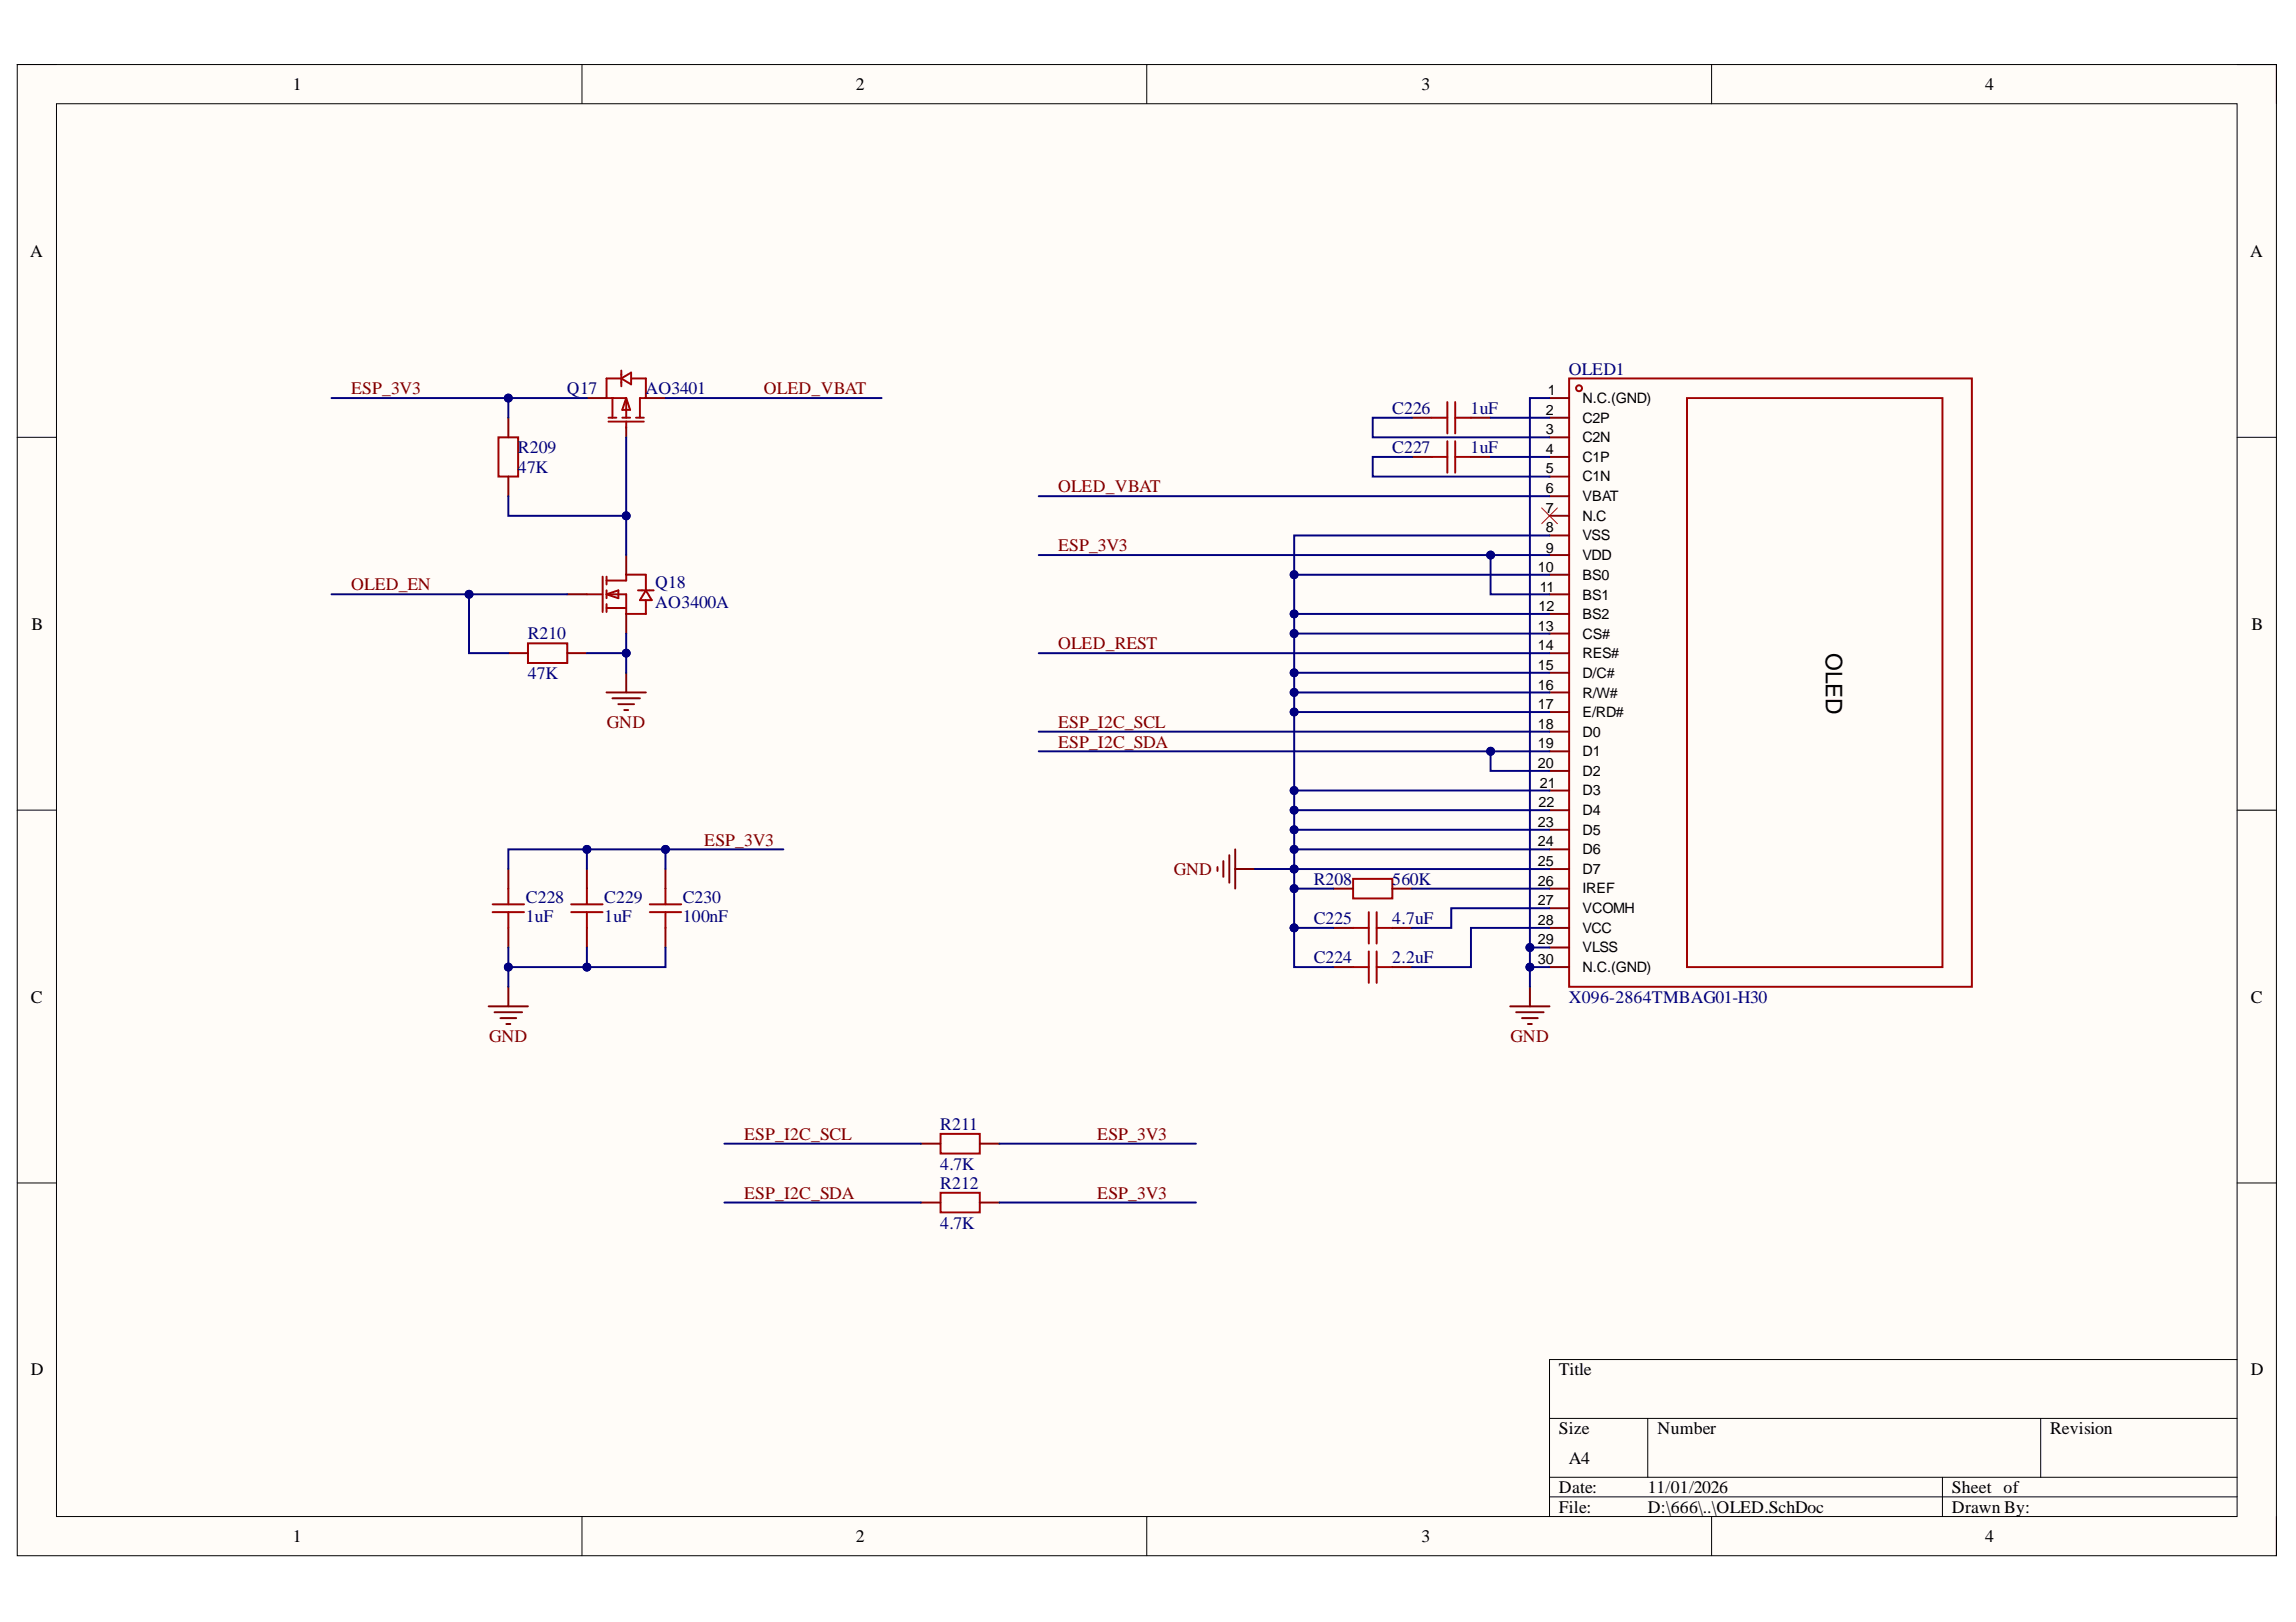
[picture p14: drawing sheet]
<svg xmlns="http://www.w3.org/2000/svg" width="297mm" height="210mm" viewBox="0 0 297 210" stroke-linecap="round" stroke-linejoin="round" font-family="sans-serif">
<defs><g id="words">
<text font-size="3" x="236.2" y="84.5" transform="rotate(90 236.2 84.5)">OLED</text>
<g font-size="2.3">
<text x="37.9" y="11.7">1</text>
<text x="110.7" y="11.7">2</text>
<text x="183.9" y="11.7">3</text>
<text x="256.8" y="11.7">4</text>
<text x="3.9" y="33.3">A</text>
<text x="291.1" y="33.3">A</text>
<text x="4.1" y="81.5">B</text>
<text x="291.3" y="81.5">B</text>
<text x="4" y="129.7">C</text>
<text x="291.2" y="129.7">C</text>
<text x="4" y="178">D</text>
<text x="201.7" y="178">Title</text>
<text x="291.2" y="178">D</text>
<text x="201.7" y="185.6">Size</text>
<text x="214.5" y="185.6">Number</text>
<text x="265.2" y="185.6">Revision</text>
<text x="202.9" y="189.4">A4</text>
<text x="201.7" y="193.2">Date:</text>
<text x="201.7" y="195.7">File:</text>
<text x="213.2" y="193.2">11/01/2026</text>
<text x="213.2" y="195.7">D:\666\..\OLED.SchDoc</text>
<text x="252.5" y="193.2">Sheet of</text>
<text x="252.5" y="195.7">Drawn By:</text>
<text x="37.9" y="199.6">1</text>
<text x="110.7" y="199.6">2</text>
<text x="183.9" y="199.6">3</text>
<text x="256.8" y="199.6">4</text>
</g>
<g font-size="2.3" fill="#800000">
<text x="45.4" y="51">ESP_3V3</text>
<text x="98.8" y="51">OLED_VBAT</text>
<text x="136.9" y="63.7">OLED_VBAT</text>
<text x="136.9" y="71.3">ESP_3V3</text>
<text x="45.4" y="76.4">OLED_EN</text>
<text x="136.9" y="84">OLED_REST</text>
<text x="78.5" y="94.2">GND</text>
<text x="136.9" y="94.2">ESP_I2C_SCL</text>
<text x="136.9" y="96.8">ESP_I2C_SDA</text>
<text x="91.1" y="109.5">ESP_3V3</text>
<text x="151.9" y="113.3">GND</text>
<text x="63.3" y="134.8">GND</text>
<text x="195.4" y="134.8">GND</text>
<text x="96.3" y="147.5">ESP_I2C_SCL</text>
<text x="142" y="147.5">ESP_3V3</text>
<text x="96.3" y="155.2">ESP_I2C_SDA</text>
<text x="142" y="155.2">ESP_3V3</text>
</g>
<g font-size="2.3" fill="#000080">
<text x="73.3" y="51">Q17</text>
<text x="83.5" y="51">AO3401</text>
<text x="180.1" y="53.6">C226</text>
<text x="190.3" y="53.6">1uF</text>
<text x="202.9" y="48.5">OLED1</text>
<text x="67" y="58.7">R209</text>
<text x="180.1" y="58.7">C227</text>
<text x="190.3" y="58.7">1uF</text>
<text x="67" y="61.2">47K</text>
<text x="84.8" y="76.2">Q18</text>
<text x="68.3" y="82.7">R210</text>
<text x="84.8" y="78.7">AO3400A</text>
<text x="68.3" y="87.8">47K</text>
<text x="68" y="116.8">C228</text>
<text x="68" y="119.3">1uF</text>
<text x="78.2" y="116.8">C229</text>
<text x="78.2" y="119.3">1uF</text>
<text x="88.3" y="116.8">C230</text>
<text x="88.3" y="119.3">100nF</text>
<text x="170" y="119.6">C225</text>
<text x="170" y="114.5">R208</text>
<text x="180.1" y="119.6">4.7uF</text>
<text x="180.1" y="114.5">560K</text>
<text x="170" y="124.7">C224</text>
<text x="180.1" y="124.7">2.2uF</text>
<text x="202.9" y="129.7">X096-2864TMBAG01-H30</text>
<text x="121.7" y="146.2">R211</text>
<text x="121.7" y="151.4">4.7K</text>
<text x="121.7" y="153.9">R212</text>
<text x="121.7" y="159">4.7K</text>
</g>
<g font-size="1.9">
<text x="200" y="53.7">2</text>
<text x="200.2" y="51.1">1</text>
<text x="204.7" y="52.1">N.C.(GND)</text>
<text x="200" y="56.2">3</text>
<text x="200" y="58.7">4</text>
<text x="204.7" y="54.7">C2P</text>
<text x="204.7" y="57.2">C2N</text>
<text x="204.7" y="59.8">C1P</text>
<text x="200" y="61.3">5</text>
<text x="200" y="63.8">6</text>
<text x="204.7" y="62.3">C1N</text>
<text x="204.7" y="64.8">VBAT</text>
<text x="200" y="66.3">7</text>
<text x="200" y="68.9">8</text>
<text x="200" y="71.5">9</text>
<text x="204.7" y="67.4">N.C</text>
<text x="204.7" y="69.9">VSS</text>
<text x="199" y="74">10</text>
<text x="199.2" y="76.6">11</text>
<text x="204.7" y="72.5">VDD</text>
<text x="204.7" y="75.1">BS0</text>
<text x="204.7" y="77.6">BS1</text>
<text x="199" y="81.6">13</text>
<text x="199.1" y="79.1">12</text>
<text x="204.7" y="80.1">BS2</text>
<text x="204.7" y="82.7">CS#</text>
<text x="199" y="84.2">14</text>
<text x="199" y="86.7">15</text>
<text x="199" y="89.3">16</text>
<text x="204.7" y="85.2">RES#</text>
<text x="204.7" y="87.7">D/C#</text>
<text x="199" y="91.8">17</text>
<text x="199" y="94.3">18</text>
<text x="204.7" y="90.3">R/W#</text>
<text x="204.7" y="92.8">E/RD#</text>
<text x="204.7" y="95.3">D0</text>
<text x="199" y="96.9">19</text>
<text x="199" y="99.4">20</text>
<text x="199.2" y="101.9">21</text>
<text x="204.7" y="97.9">D1</text>
<text x="204.7" y="100.4">D2</text>
<text x="199" y="107">23</text>
<text x="199.1" y="104.5">22</text>
<text x="204.7" y="102.9">D3</text>
<text x="204.7" y="105.5">D4</text>
<text x="199" y="109.5">24</text>
<text x="199" y="112.1">25</text>
<text x="204.7" y="108">D5</text>
<text x="204.7" y="110.6">D6</text>
<text x="204.7" y="113.1">D7</text>
<text x="199" y="114.6">26</text>
<text x="199" y="117.1">27</text>
<text x="199" y="119.7">28</text>
<text x="204.7" y="115.6">IREF</text>
<text x="204.7" y="118.2">VCOMH</text>
<text x="199" y="122.2">29</text>
<text x="199" y="124.8">30</text>
<text x="204.7" y="120.7">VCC</text>
<text x="204.7" y="123.2">VLSS</text>
<text x="204.7" y="125.8">N.C.(GND)</text>
</g>
</g></defs>
<path d="M2.2 8.4h292.3v192.9h-292.3z" fill-rule="evenodd" fill="#fffcf8"/>
<path d="M2.2 8.4h292.3v192.9h-292.3z" fill="none" stroke="#000" stroke-width=".13"/>
<path d="M7.3 13.4h282.1v182.9h-282.1z" fill-rule="evenodd" fill="#fffcf8"/>
<g fill="none" stroke="#000" stroke-width=".13">
<path d="M2.2 8.3h5.1M7.3 13.4h282.1v182.9h-282.1zM75.3 8.3v5.1M148.4 8.3v5.1M221.4 8.4v5M289.4 8.4h5.1v5M2.2 56.6h5.1M289.4 56.6h5.1M2.2 104.8h5.1M289.4 104.8h5.1M2.2 153.1h5.1M289.4 153.1h5.1"/>
<path d="M289.4 175.9h-88.9v20.4M75.3 196.3v5M148.4 196.3v5M200.5 183.6h88.9M200.5 191.2h88.9M200.5 193.7h88.9M213.2 183.6v7.6M221.4 196.3v5M251.3 191.2v5.1M264 183.6v7.6M294.5 196.3v5"/>
</g>
<g fill="none" stroke="#a00000" stroke-width=".25">
<path d="M64.5 56.6h2.5v5.1h-2.5zM78.7 54.1h1M78.7 54.6h4.6M79.2 51.5v2.6M80.3 49h-1.8v2.5h2.5M80.4 49l1.2-.8v1.5zM80.4 48v2M80.5 54.1h1M81 51.5v2.6M81 54.6v.7M81 51.5l.5 1.5h-1zM81.8 49h1.8v2.5h-.8v2.6"/>
<path d="M82.3 54.1h1M185.2 54.1h2M185.2 59.1h2M187.2 52v4.1M187.2 57.1v4.1M188.3 54.1h2M188.3 52v4.1M188.3 57.1v4.1M188.3 59.1h2M203 49h52.1v78.7h-52.1zM218.3 51.5h33v73.7h-33zM75.9 76.9h2.1"/>
<path d="M78 74.6v4.6M78.5 76.9l1.5-.5v1zM78.5 75.1h2.5v-.7h2.6v2M78.5 76.9h2.5v2.5h2.6v-1.7M78.5 78.7h2.5M78.5 74.6v1M78.5 76.4v1M78.5 78.2v1M82.5 76.4h2.1M83.6 76.4l.7 1.3h-1.5zM68.3 83.3h5.1v2.5h-5.1zM63.7 118h4.1"/>
<path d="M63.7 117h4.1M65.8 115v2M65.8 118v2.1M73.9 118h4.1M73.9 117h4.1M75.9 115v2M75.9 118v2.1M84.1 118h4M84.1 117h4M86.1 115v2M86.1 118v2.1M175.1 113.7h5v2.6h-5z"/>
<path d="M177.1 118v4.1M178.1 118v4.1M175.1 125.2h2M175.1 120.1h2M177.1 123.1v4.1M178.1 125.2h2M178.1 123.1v4.1M178.1 120.1h2M121.7 146.7h5.1v2.6h-5.1zM121.7 154.4h5.1v2.5h-5.1z"/>
<circle cx="204.3" cy="50.2" r=".38"/>
</g>
<g fill="none" stroke="#800" stroke-width=".25">
<path d="M65.8 54.1v2.5M75.9 51.5h2.6M81 55.3v1.3M83.6 51.5h2.5M182.7 54.1h2.5M182.7 59.1h2.5M190.3 54.1h2.5M190.3 59.1h2.5M200.5 51.5h2.5M200.5 54.1h2.5M200.5 56.6h2.5M200.5 59.1h2.5"/>
<path d="M65.8 61.7v2.5M73.4 76.9h2.5M81 71.8v2.6M81 79.4v2.6M200.5 61.7h2.5M200.5 64.2h2.5M200.5 66.7h2.5M200.5 69.3h2.5M200.5 71.8h2.5M200.5 74.4h2.5M200.5 76.9h2.5M200.5 79.4h2.5"/>
<path d="M65.8 84.5h2.5M73.4 84.5h2.5M200.5 82h2.5M200.5 84.5h2.5M200.5 87.1h2.5M200.5 89.6h2.5M200.5 92.1h2.5M200.5 94.7h2.5M200.5 97.2h2.5M200.5 99.8h2.5M65.8 112.5v2.5M75.9 112.5v2.5"/>
<path d="M86.1 112.5v2.5M172.5 115h2.6M180.1 115h2.6M200.5 102.3h2.5M200.5 104.8h2.5M200.5 107.4h2.5M200.5 109.9h2.5M200.5 112.5h2.5M200.5 115h2.5M200.5 117.5h2.5M65.8 120.1v2.5M75.9 120.1v2.5"/>
<path d="M86.1 120.1v2.5M172.5 120.1h2.6M172.5 125.2h2.6M180.1 120.1h2.6M180.1 125.2h2.6M200.5 120.1h2.5M200.5 122.6h2.5M200.5 125.2h2.5M119.1 148h2.6M119.1 155.6h2.6M126.8 148h2.5M126.8 155.6h2.5"/>
</g>
<g fill="none" stroke="#800000" stroke-width=".25">
<path d="M78.5 89.6h5.1M79.2 90.4h3.6M80 91.1h2M80.8 91.9h.5M81 87.1v2.5M157.5 112.2v.5M158.3 111.4v2.1M159 110.7v3.5M159.8 109.9v5.1M159.8 112.5h2.5M63.2 130.2h5.1M64 131h3.5"/>
<path d="M64.7 131.8h2.1M65.5 132.5h.5M65.8 127.7v2.5M195.4 130.2h5.1M196.2 131h3.5M196.9 131.8h2M197.7 132.5h.5M197.9 127.7v2.5"/>
</g>
<path d="M199.4 65.7l2.1 2.1M201.5 65.7l-2.1 2.1" fill="none" stroke="#f00" stroke-width=".13"/>
<path d="M200.5 125.2h-2.6v2.5" fill="none" stroke="#000080" stroke-width=".25"/>
<circle cx="197.9" cy="125.2" r=".51" fill="#000080"/>
<circle cx="197.9" cy="125.2" r=".51" fill="none" stroke="#000080" stroke-width=".13"/>
<path d="M200.5 51.5h-2.6v73.7" fill="none" stroke="#000080" stroke-width=".25"/>
<circle cx="197.9" cy="122.6" r=".51" fill="#000080"/>
<circle cx="197.9" cy="122.6" r=".51" fill="none" stroke="#000080" stroke-width=".13"/>
<circle cx="197.9" cy="125.2" r=".51" fill="#000080"/>
<circle cx="197.9" cy="125.2" r=".51" fill="none" stroke="#000080" stroke-width=".13"/>
<path d="M197.9 122.6h2.6" fill="none" stroke="#000080" stroke-width=".25"/>
<circle cx="197.9" cy="122.6" r=".51" fill="#000080"/>
<circle cx="197.9" cy="122.6" r=".51" fill="none" stroke="#000080" stroke-width=".13"/>
<path d="M172.5 115h-5.1v5.1M182.7 115h17.8M200.5 117.5h-12.7v2.6h-5.1M200.5 120.1h-10.2v5.1h-7.6" fill="none" stroke="#000080" stroke-width=".25"/>
<circle cx="167.4" cy="115" r=".51" fill="#000080"/>
<circle cx="167.4" cy="115" r=".51" fill="none" stroke="#000080" stroke-width=".13"/>
<circle cx="167.4" cy="120.1" r=".51" fill="#000080"/>
<circle cx="167.4" cy="120.1" r=".51" fill="none" stroke="#000080" stroke-width=".13"/>
<path d="M167.4 120.1h5.1" fill="none" stroke="#000080" stroke-width=".25"/>
<circle cx="167.4" cy="120.1" r=".51" fill="#000080"/>
<circle cx="167.4" cy="120.1" r=".51" fill="none" stroke="#000080" stroke-width=".13"/>
<path d="M167.4 120.1v5.1h5.1" fill="none" stroke="#000080" stroke-width=".25"/>
<circle cx="167.4" cy="120.1" r=".51" fill="#000080"/>
<circle cx="167.4" cy="120.1" r=".51" fill="none" stroke="#000080" stroke-width=".13"/>
<path d="M200.5 102.3h-33.1v12.7" fill="none" stroke="#000080" stroke-width=".25"/>
<circle cx="167.4" cy="102.3" r=".51" fill="#000080"/>
<circle cx="167.4" cy="102.3" r=".51" fill="none" stroke="#000080" stroke-width=".13"/>
<circle cx="167.4" cy="104.8" r=".51" fill="#000080"/>
<circle cx="167.4" cy="104.8" r=".51" fill="none" stroke="#000080" stroke-width=".13"/>
<circle cx="167.4" cy="107.4" r=".51" fill="#000080"/>
<circle cx="167.4" cy="107.4" r=".51" fill="none" stroke="#000080" stroke-width=".13"/>
<circle cx="167.4" cy="109.9" r=".51" fill="#000080"/>
<circle cx="167.4" cy="109.9" r=".51" fill="none" stroke="#000080" stroke-width=".13"/>
<circle cx="167.4" cy="112.5" r=".51" fill="#000080"/>
<circle cx="167.4" cy="112.5" r=".51" fill="none" stroke="#000080" stroke-width=".13"/>
<circle cx="167.4" cy="115" r=".51" fill="#000080"/>
<circle cx="167.4" cy="115" r=".51" fill="none" stroke="#000080" stroke-width=".13"/>
<path d="M167.4 104.8h33.1" fill="none" stroke="#000080" stroke-width=".25"/>
<circle cx="167.4" cy="104.8" r=".51" fill="#000080"/>
<circle cx="167.4" cy="104.8" r=".51" fill="none" stroke="#000080" stroke-width=".13"/>
<path d="M167.4 107.4h33.1" fill="none" stroke="#000080" stroke-width=".25"/>
<circle cx="167.4" cy="107.4" r=".51" fill="#000080"/>
<circle cx="167.4" cy="107.4" r=".51" fill="none" stroke="#000080" stroke-width=".13"/>
<path d="M167.4 109.9h33.1" fill="none" stroke="#000080" stroke-width=".25"/>
<circle cx="167.4" cy="109.9" r=".51" fill="#000080"/>
<circle cx="167.4" cy="109.9" r=".51" fill="none" stroke="#000080" stroke-width=".13"/>
<path d="M167.4 112.5h33.1" fill="none" stroke="#000080" stroke-width=".25"/>
<circle cx="167.4" cy="112.5" r=".51" fill="#000080"/>
<circle cx="167.4" cy="112.5" r=".51" fill="none" stroke="#000080" stroke-width=".13"/>
<path d="M162.3 112.5h5.1" fill="none" stroke="#000080" stroke-width=".25"/>
<circle cx="167.4" cy="112.5" r=".51" fill="#000080"/>
<circle cx="167.4" cy="112.5" r=".51" fill="none" stroke="#000080" stroke-width=".13"/>
<path d="M192.8 97.2v2.6h7.7" fill="none" stroke="#000080" stroke-width=".25"/>
<circle cx="192.8" cy="97.2" r=".51" fill="#000080"/>
<circle cx="192.8" cy="97.2" r=".51" fill="none" stroke="#000080" stroke-width=".13"/>
<path d="M200.5 92.1h-33.1v10.2" fill="none" stroke="#000080" stroke-width=".25"/>
<circle cx="167.4" cy="92.1" r=".51" fill="#000080"/>
<circle cx="167.4" cy="92.1" r=".51" fill="none" stroke="#000080" stroke-width=".13"/>
<circle cx="167.4" cy="102.3" r=".51" fill="#000080"/>
<circle cx="167.4" cy="102.3" r=".51" fill="none" stroke="#000080" stroke-width=".13"/>
<path d="M200.5 89.6h-33.1v2.5" fill="none" stroke="#000080" stroke-width=".25"/>
<circle cx="167.4" cy="89.6" r=".51" fill="#000080"/>
<circle cx="167.4" cy="89.6" r=".51" fill="none" stroke="#000080" stroke-width=".13"/>
<circle cx="167.4" cy="92.1" r=".51" fill="#000080"/>
<circle cx="167.4" cy="92.1" r=".51" fill="none" stroke="#000080" stroke-width=".13"/>
<path d="M200.5 87.1h-33.1v2.5" fill="none" stroke="#000080" stroke-width=".25"/>
<circle cx="167.4" cy="87.1" r=".51" fill="#000080"/>
<circle cx="167.4" cy="87.1" r=".51" fill="none" stroke="#000080" stroke-width=".13"/>
<circle cx="167.4" cy="89.6" r=".51" fill="#000080"/>
<circle cx="167.4" cy="89.6" r=".51" fill="none" stroke="#000080" stroke-width=".13"/>
<path d="M200.5 82h-33.1v5.1" fill="none" stroke="#000080" stroke-width=".25"/>
<circle cx="167.4" cy="82" r=".51" fill="#000080"/>
<circle cx="167.4" cy="82" r=".51" fill="none" stroke="#000080" stroke-width=".13"/>
<circle cx="167.4" cy="87.1" r=".51" fill="#000080"/>
<circle cx="167.4" cy="87.1" r=".51" fill="none" stroke="#000080" stroke-width=".13"/>
<path d="M200.5 79.4h-33.1v2.6" fill="none" stroke="#000080" stroke-width=".25"/>
<circle cx="167.4" cy="79.4" r=".51" fill="#000080"/>
<circle cx="167.4" cy="79.4" r=".51" fill="none" stroke="#000080" stroke-width=".13"/>
<circle cx="167.4" cy="82" r=".51" fill="#000080"/>
<circle cx="167.4" cy="82" r=".51" fill="none" stroke="#000080" stroke-width=".13"/>
<path d="M200.5 74.4h-33.1v5" fill="none" stroke="#000080" stroke-width=".25"/>
<circle cx="167.4" cy="74.4" r=".51" fill="#000080"/>
<circle cx="167.4" cy="74.4" r=".51" fill="none" stroke="#000080" stroke-width=".13"/>
<circle cx="167.4" cy="79.4" r=".51" fill="#000080"/>
<circle cx="167.4" cy="79.4" r=".51" fill="none" stroke="#000080" stroke-width=".13"/>
<path d="M200.5 69.3h-33.1v5.1" fill="none" stroke="#000080" stroke-width=".25"/>
<circle cx="167.4" cy="74.4" r=".51" fill="#000080"/>
<circle cx="167.4" cy="74.4" r=".51" fill="none" stroke="#000080" stroke-width=".13"/>
<path d="M134.4 97.2h66.1" fill="none" stroke="#000080" stroke-width=".25"/>
<circle cx="192.8" cy="97.2" r=".51" fill="#000080"/>
<circle cx="192.8" cy="97.2" r=".51" fill="none" stroke="#000080" stroke-width=".13"/>
<path d="M134.4 71.8h66.1M134.4 94.7h66.1M134.4 84.5h66.1" fill="none" stroke="#000080" stroke-width=".25"/>
<circle cx="192.8" cy="71.8" r=".51" fill="#000080"/>
<circle cx="192.8" cy="71.8" r=".51" fill="none" stroke="#000080" stroke-width=".13"/>
<path d="M192.8 71.8v5.1h7.7" fill="none" stroke="#000080" stroke-width=".25"/>
<circle cx="192.8" cy="71.8" r=".51" fill="#000080"/>
<circle cx="192.8" cy="71.8" r=".51" fill="none" stroke="#000080" stroke-width=".13"/>
<path d="M182.7 59.1h-5.1v2.6h22.9M182.7 54.1h-5.1v2.5h22.9M192.8 59.1h7.7M192.8 54.1h7.7M134.4 64.2h66.1M65.8 122.6v5.1" fill="none" stroke="#000080" stroke-width=".25"/>
<circle cx="65.8" cy="125.2" r=".51" fill="#000080"/>
<circle cx="65.8" cy="125.2" r=".51" fill="none" stroke="#000080" stroke-width=".13"/>
<path d="M75.9 122.6v2.6h-10.1" fill="none" stroke="#000080" stroke-width=".25"/>
<circle cx="75.9" cy="125.2" r=".51" fill="#000080"/>
<circle cx="75.9" cy="125.2" r=".51" fill="none" stroke="#000080" stroke-width=".13"/>
<circle cx="65.8" cy="125.2" r=".51" fill="#000080"/>
<circle cx="65.8" cy="125.2" r=".51" fill="none" stroke="#000080" stroke-width=".13"/>
<path d="M75.9 109.9v2.6" fill="none" stroke="#000080" stroke-width=".25"/>
<circle cx="75.9" cy="109.9" r=".51" fill="#000080"/>
<circle cx="75.9" cy="109.9" r=".51" fill="none" stroke="#000080" stroke-width=".13"/>
<path d="M86.1 122.6v2.6h-10.2" fill="none" stroke="#000080" stroke-width=".25"/>
<circle cx="75.9" cy="125.2" r=".51" fill="#000080"/>
<circle cx="75.9" cy="125.2" r=".51" fill="none" stroke="#000080" stroke-width=".13"/>
<path d="M86.1 109.9v2.6" fill="none" stroke="#000080" stroke-width=".25"/>
<circle cx="86.1" cy="109.9" r=".51" fill="#000080"/>
<circle cx="86.1" cy="109.9" r=".51" fill="none" stroke="#000080" stroke-width=".13"/>
<path d="M101.3 109.9h-35.5v2.6" fill="none" stroke="#000080" stroke-width=".25"/>
<circle cx="75.9" cy="109.9" r=".51" fill="#000080"/>
<circle cx="75.9" cy="109.9" r=".51" fill="none" stroke="#000080" stroke-width=".13"/>
<circle cx="86.1" cy="109.9" r=".51" fill="#000080"/>
<circle cx="86.1" cy="109.9" r=".51" fill="none" stroke="#000080" stroke-width=".13"/>
<path d="M42.9 51.5h33M86.1 51.5h28" fill="none" stroke="#000080" stroke-width=".25"/>
<circle cx="65.8" cy="51.5" r=".51" fill="#000080"/>
<circle cx="65.8" cy="51.5" r=".51" fill="none" stroke="#000080" stroke-width=".13"/>
<path d="M65.8 51.5v2.6" fill="none" stroke="#000080" stroke-width=".25"/>
<circle cx="65.8" cy="51.5" r=".51" fill="#000080"/>
<circle cx="65.8" cy="51.5" r=".51" fill="none" stroke="#000080" stroke-width=".13"/>
<path d="M81 56.6v10.2h-15.2v-2.6" fill="none" stroke="#000080" stroke-width=".25"/>
<circle cx="81" cy="66.8" r=".51" fill="#000080"/>
<circle cx="81" cy="66.8" r=".51" fill="none" stroke="#000080" stroke-width=".13"/>
<path d="M81 66.8v5" fill="none" stroke="#000080" stroke-width=".25"/>
<circle cx="81" cy="66.8" r=".51" fill="#000080"/>
<circle cx="81" cy="66.8" r=".51" fill="none" stroke="#000080" stroke-width=".13"/>
<path d="M81 82v5.1" fill="none" stroke="#000080" stroke-width=".25"/>
<circle cx="81" cy="84.5" r=".51" fill="#000080"/>
<circle cx="81" cy="84.5" r=".51" fill="none" stroke="#000080" stroke-width=".13"/>
<path d="M75.9 84.5h5.1" fill="none" stroke="#000080" stroke-width=".25"/>
<circle cx="81" cy="84.5" r=".51" fill="#000080"/>
<circle cx="81" cy="84.5" r=".51" fill="none" stroke="#000080" stroke-width=".13"/>
<path d="M73.4 76.9h-12.7v7.6h5.1" fill="none" stroke="#000080" stroke-width=".25"/>
<circle cx="60.7" cy="76.9" r=".51" fill="#000080"/>
<circle cx="60.7" cy="76.9" r=".51" fill="none" stroke="#000080" stroke-width=".13"/>
<path d="M42.9 76.9h17.8" fill="none" stroke="#000080" stroke-width=".25"/>
<circle cx="60.7" cy="76.9" r=".51" fill="#000080"/>
<circle cx="60.7" cy="76.9" r=".51" fill="none" stroke="#000080" stroke-width=".13"/>
<path d="M93.7 148h25.4M93.7 155.6h25.4M129.3 148h25.4M129.3 155.6h25.4" fill="none" stroke="#000080" stroke-width=".25"/>
<use href="#words"/>
</svg>
